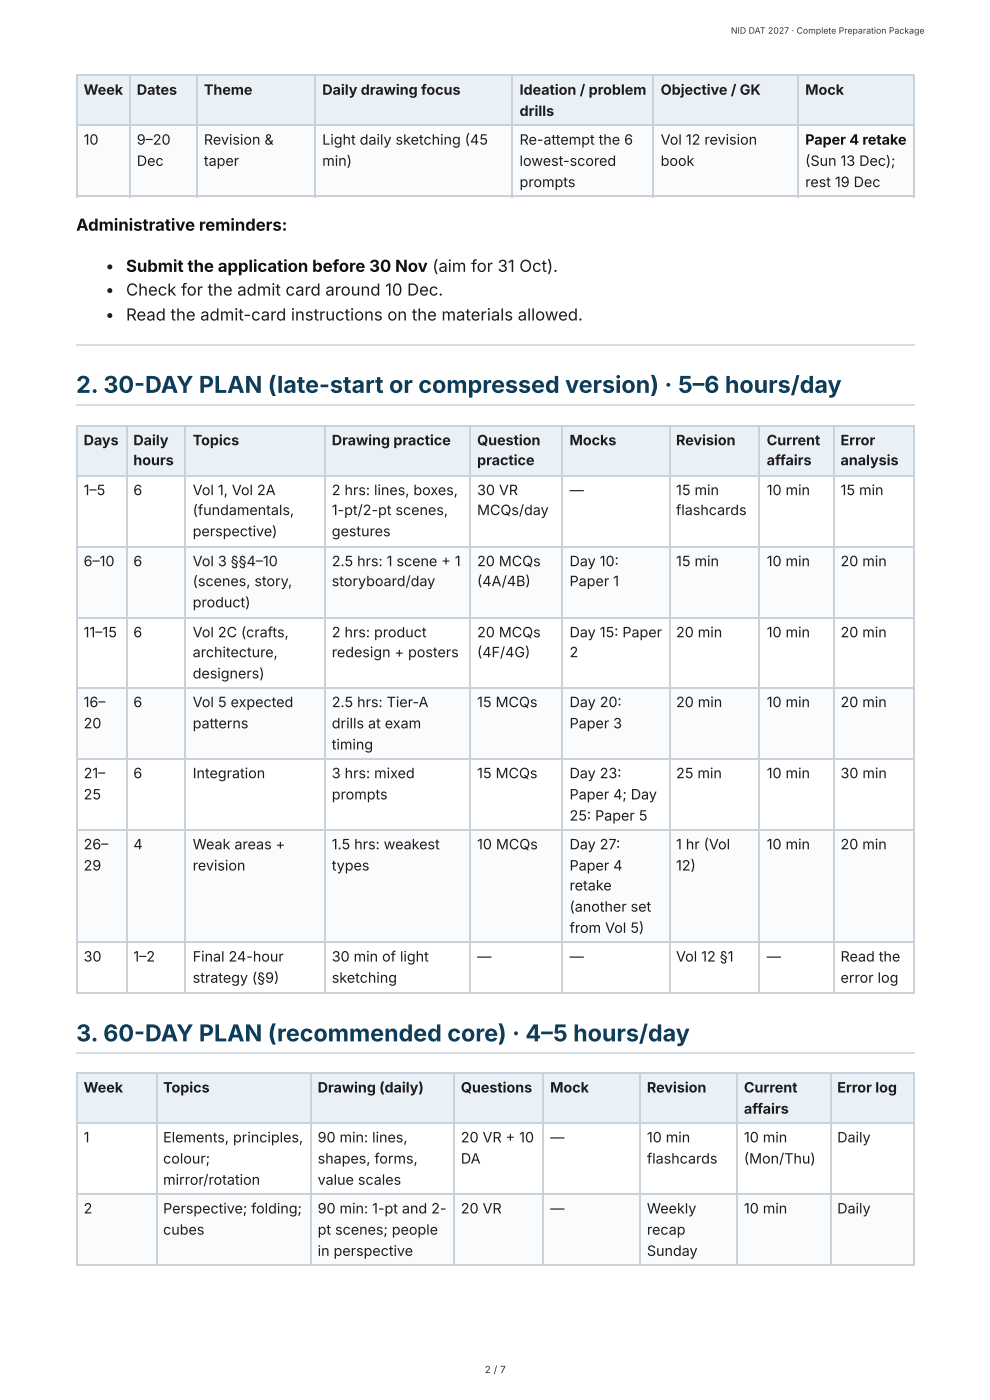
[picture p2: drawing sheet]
<svg xmlns="http://www.w3.org/2000/svg" width="210mm" height="297mm" viewBox="0 0 210 297" stroke-linecap="round" stroke-linejoin="round" font-family="sans-serif">
<defs><g id="words">
<g font-size="4.9" fill="#0b3d5c">
<text x="16.1" y="83.3">2. 30-DAY PLAN (late-start or compressed version) · 5–6 hours/day</text>
<text x="16.1" y="220.9">3. 60-DAY PLAN (recommended core) · 4–5 hours/day</text>
</g>
<g font-size="3.5" fill="#111">
<text x="16.1" y="48.9">Administrative reminders:</text>
<text x="26.7" y="57.7">Submit the application before 30 Nov (aim for 31 Oct).</text>
</g>
<g font-size="3.5" fill="#1d1d1f">
<text x="26.7" y="62.7">Check for the admit card around 10 Dec.</text>
<text x="26.7" y="68">Read the admit-card instructions on the materials allowed.</text>
</g>
<g font-size="3" fill="#1d1d1f">
<text x="17.7" y="20.1">Week</text>
<text x="29" y="20.1">Dates</text>
<text x="43.2" y="20.1">Theme</text>
<text x="68.3" y="20.1">Daily drawing focus</text>
<text x="110.2" y="20.1">Ideation / problem</text>
<text x="140.1" y="20.1">Objective / GK</text>
<text x="170.7" y="20.1">Mock</text>
<text x="110.2" y="24.6">drills</text>
<text x="17.7" y="30.7">10</text>
<text x="29" y="30.7">9–20</text>
<text x="29" y="35.2">Dec</text>
<text x="43.2" y="30.7">Revision &amp;</text>
<text x="43.2" y="35.2">taper</text>
<text x="68.3" y="30.7">Light daily sketching (45</text>
<text x="68.3" y="35.2">min)</text>
<text x="110.2" y="30.7">Re-attempt the 6</text>
<text x="110.2" y="35.2">lowest-scored</text>
<text x="140.1" y="30.7">Vol 12 revision</text>
<text x="140.1" y="35.2">book</text>
<text x="170.7" y="35.2">(Sun 13 Dec);</text>
<text x="110.2" y="39.7">prompts</text>
<text x="170.7" y="39.7">rest 19 Dec</text>
<text x="17.7" y="94.5">Days</text>
<text x="28.3" y="94.5">Daily</text>
<text x="40.9" y="94.5">Topics</text>
<text x="70.3" y="94.5">Drawing practice</text>
<text x="101.1" y="94.5">Question</text>
<text x="120.7" y="94.5">Mocks</text>
<text x="143.3" y="94.5">Revision</text>
<text x="162.5" y="94.5">Current</text>
<text x="178.2" y="94.5">Error</text>
<text x="28.3" y="98.7">hours</text>
<text x="101.1" y="98.7">practice</text>
<text x="162.5" y="98.7">affairs</text>
<text x="178.2" y="98.7">analysis</text>
<text x="17.7" y="105">1–5</text>
<text x="28.3" y="105">6</text>
<text x="40.9" y="105">Vol 1, Vol 2A</text>
<text x="70.3" y="105">2 hrs: lines, boxes,</text>
<text x="101.1" y="105">30 VR</text>
<text x="120.7" y="105">—</text>
<text x="143.3" y="105">15 min</text>
<text x="162.5" y="105">10 min</text>
<text x="178.2" y="105">15 min</text>
<text x="40.9" y="109.3">(fundamentals,</text>
<text x="40.9" y="113.8">perspective)</text>
<text x="70.3" y="109.3">1-pt/2-pt scenes,</text>
<text x="70.3" y="113.8">gestures</text>
<text x="101.1" y="109.3">MCQs/day</text>
<text x="143.3" y="109.3">flashcards</text>
<text x="17.7" y="120.1">6–10</text>
<text x="28.3" y="120.1">6</text>
<text x="40.9" y="120.1">Vol 3 §§4–10</text>
<text x="40.9" y="124.4">(scenes, story,</text>
<text x="70.3" y="120.1">2.5 hrs: 1 scene + 1</text>
<text x="70.3" y="124.4">storyboard/day</text>
<text x="101.1" y="120.1">20 MCQs</text>
<text x="101.1" y="124.4">(4A/4B)</text>
<text x="120.7" y="120.1">Day 10:</text>
<text x="120.7" y="124.4">Paper 1</text>
<text x="143.3" y="120.1">15 min</text>
<text x="162.5" y="120.1">10 min</text>
<text x="178.2" y="120.1">20 min</text>
<text x="40.9" y="128.9">product)</text>
<text x="17.7" y="135.2">11–15</text>
<text x="28.3" y="135.2">6</text>
<text x="40.9" y="135.2">Vol 2C (crafts,</text>
<text x="70.3" y="135.2">2 hrs: product</text>
<text x="101.1" y="135.2">20 MCQs</text>
<text x="120.7" y="135.2">Day 15: Paper</text>
<text x="143.3" y="135.2">20 min</text>
<text x="162.5" y="135.2">10 min</text>
<text x="178.2" y="135.2">20 min</text>
<text x="40.9" y="139.4">architecture,</text>
<text x="40.9" y="143.9">designers)</text>
<text x="70.3" y="139.4">redesign + posters</text>
<text x="101.1" y="139.4">(4F/4G)</text>
<text x="120.7" y="139.4">2</text>
<text x="17.7" y="150">16–</text>
<text x="17.7" y="154.5">20</text>
<text x="28.3" y="150">6</text>
<text x="40.9" y="150">Vol 5 expected</text>
<text x="40.9" y="154.5">patterns</text>
<text x="70.3" y="150">2.5 hrs: Tier-A</text>
<text x="70.3" y="154.5">drills at exam</text>
<text x="101.1" y="150">15 MCQs</text>
<text x="120.7" y="150">Day 20:</text>
<text x="120.7" y="154.5">Paper 3</text>
<text x="143.3" y="150">20 min</text>
<text x="162.5" y="150">10 min</text>
<text x="178.2" y="150">20 min</text>
<text x="70.3" y="159">timing</text>
<text x="17.7" y="165.1">21–</text>
<text x="28.3" y="165.1">6</text>
<text x="40.9" y="165.1">Integration</text>
<text x="70.3" y="165.1">3 hrs: mixed</text>
<text x="101.1" y="165.1">15 MCQs</text>
<text x="120.7" y="165.1">Day 23:</text>
<text x="143.3" y="165.1">25 min</text>
<text x="162.5" y="165.1">10 min</text>
<text x="178.2" y="165.1">30 min</text>
<text x="17.7" y="169.6">25</text>
<text x="70.3" y="169.6">prompts</text>
<text x="120.7" y="169.6">Paper 4; Day</text>
<text x="120.7" y="174.1">25: Paper 5</text>
<text x="17.7" y="180.2">26–</text>
<text x="17.7" y="184.7">29</text>
<text x="28.3" y="180.2">4</text>
<text x="40.9" y="180.2">Weak areas +</text>
<text x="40.9" y="184.7">revision</text>
<text x="70.3" y="180.2">1.5 hrs: weakest</text>
<text x="70.3" y="184.7">types</text>
<text x="101.1" y="180.2">10 MCQs</text>
<text x="120.7" y="180.2">Day 27:</text>
<text x="120.7" y="184.7">Paper 4</text>
<text x="143.3" y="180.2">1 hr (Vol</text>
<text x="143.3" y="184.7">12)</text>
<text x="162.5" y="180.2">10 min</text>
<text x="178.2" y="180.2">20 min</text>
<text x="120.7" y="188.9">retake</text>
<text x="120.7" y="193.4">(another set</text>
<text x="120.7" y="197.9">from Vol 5)</text>
<text x="17.7" y="204">30</text>
<text x="28.3" y="204">1–2</text>
<text x="40.9" y="204">Final 24-hour</text>
<text x="70.3" y="204">30 min of light</text>
<text x="101.1" y="204">—</text>
<text x="120.7" y="204">—</text>
<text x="143.3" y="204">Vol 12 §1</text>
<text x="162.5" y="204">—</text>
<text x="178.2" y="204">Read the</text>
<text x="40.9" y="208.5">strategy (§9)</text>
<text x="70.3" y="208.5">sketching</text>
<text x="178.2" y="208.5">error log</text>
<text x="17.7" y="231.8">Week</text>
<text x="34.6" y="231.8">Topics</text>
<text x="67.3" y="231.8">Drawing (daily)</text>
<text x="97.7" y="231.8">Questions</text>
<text x="116.6" y="231.8">Mock</text>
<text x="137.1" y="231.8">Revision</text>
<text x="157.7" y="231.8">Current</text>
<text x="177.5" y="231.8">Error log</text>
<text x="157.7" y="236.3">affairs</text>
<text x="17.7" y="242.4">1</text>
<text x="34.6" y="242.4">Elements, principles,</text>
<text x="67.3" y="242.4">90 min: lines,</text>
<text x="97.7" y="242.4">20 VR + 10</text>
<text x="116.6" y="242.4">—</text>
<text x="137.1" y="242.4">10 min</text>
<text x="157.7" y="242.4">10 min</text>
<text x="177.5" y="242.4">Daily</text>
<text x="34.6" y="246.9">colour;</text>
<text x="34.6" y="251.4">mirror/rotation</text>
<text x="67.3" y="246.9">shapes, forms,</text>
<text x="67.3" y="251.4">value scales</text>
<text x="97.7" y="246.9">DA</text>
<text x="137.1" y="246.9">flashcards</text>
<text x="157.7" y="246.9">(Mon/Thu)</text>
<text x="17.7" y="257.4">2</text>
<text x="34.6" y="257.4">Perspective; folding;</text>
<text x="67.3" y="257.4">90 min: 1-pt and 2-</text>
<text x="97.7" y="257.4">20 VR</text>
<text x="116.6" y="257.4">—</text>
<text x="137.1" y="257.4">Weekly</text>
<text x="157.7" y="257.4">10 min</text>
<text x="177.5" y="257.4">Daily</text>
<text x="34.6" y="261.9">cubes</text>
<text x="67.3" y="261.9">pt scenes; people</text>
<text x="137.1" y="261.9">recap</text>
<text x="67.3" y="266.4">in perspective</text>
<text x="137.1" y="266.4">Sunday</text>
</g>
<text font-size="3" fill="#111" x="170.7" y="30.7">Paper 4 retake</text>
<text font-size="2.1" fill="#343434" x="102.8" y="291.3">2 / 7</text>
<text font-size="1.9" fill="#343434" x="155" y="7.1">NID DAT 2027 · Complete Preparation Package</text>
</g></defs>
<g fill="#eaf1f6">
<path d="M16.4 16.1h11.1v10.6h-11.1z"/>
<path d="M27.5 16.1h14.3v10.6h-14.3z"/>
<path d="M41.8 16.1h25.1v10.6h-25.1z"/>
<path d="M66.9 16.1h41.8v10.6h-41.8z"/>
<path d="M108.7 16.1h29.9v10.6h-29.9z"/>
<path d="M138.6 16.1h30.7v10.6h-30.7z"/>
<path d="M169.3 16.1h24.6v10.6h-24.6z"/>
</g>
<g fill="#fafbfc">
<path d="M16.4 26.7h11.1v15.1h-11.1z"/>
<path d="M27.5 26.7h14.3v15.1h-14.3z"/>
<path d="M41.8 26.7h25.1v15.1h-25.1z"/>
<path d="M66.9 26.7h41.8v15.1h-41.8z"/>
<path d="M108.7 26.7h29.9v15.1h-29.9z"/>
<path d="M138.6 26.7h30.7v15.1h-30.7z"/>
<path d="M169.3 26.7h24.6v15.1h-24.6z"/>
</g>
<path d="M16.1 16h177.8M16.3 15.9v25.9M27.6 15.9v25.9M41.7 15.9v25.9M66.8 15.9v25.9M108.6 15.9v25.9M138.5 15.9v25.9M169.2 15.9v25.9M193.8 15.9v25.9M16.1 26.6h177.8M16.1 41.7h177.8" fill="none" stroke="#c9d2da" stroke-width=".26"/>
<path d="M16.1 73.2h177.8M16.1 85.9h177.8" fill="none" stroke="#d6dde3" stroke-width=".26"/>
<g fill="#eaf1f6">
<path d="M16.4 90.2h10.3v10.6h-10.3z"/>
<path d="M26.7 90.2h12.7v10.6h-12.7z"/>
<path d="M39.4 90.2h29.4v10.6h-29.4z"/>
<path d="M68.8 90.2h30.9v10.6h-30.9z"/>
<path d="M99.7 90.2h19.6v10.6h-19.6z"/>
<path d="M119.3 90.2h22.5v10.6h-22.5z"/>
<path d="M141.8 90.2h19.3v10.6h-19.3z"/>
<path d="M161.1 90.2h15.6v10.6h-15.6z"/>
<path d="M176.7 90.2h17.2v10.6h-17.2z"/>
</g>
<g fill="#fafbfc">
<path d="M16.4 115.9h10.3v15.1h-10.3z"/>
<path d="M26.7 115.9h12.7v15.1h-12.7z"/>
<path d="M39.4 115.9h29.4v15.1h-29.4z"/>
<path d="M68.8 115.9h30.9v15.1h-30.9z"/>
<path d="M99.7 115.9h19.6v15.1h-19.6z"/>
<path d="M119.3 115.9h22.5v15.1h-22.5z"/>
<path d="M141.8 115.9h19.3v15.1h-19.3z"/>
<path d="M161.1 115.9h15.6v15.1h-15.6z"/>
<path d="M176.7 115.9h17.2v15.1h-17.2z"/>
<path d="M16.4 146.1h10.3v15h-10.3z"/>
<path d="M26.7 146.1h12.7v15h-12.7z"/>
<path d="M39.4 146.1h29.4v15h-29.4z"/>
<path d="M68.8 146.1h30.9v15h-30.9z"/>
<path d="M99.7 146.1h19.6v15h-19.6z"/>
<path d="M119.3 146.1h22.5v15h-22.5z"/>
<path d="M141.8 146.1h19.3v15h-19.3z"/>
<path d="M161.1 146.1h15.6v15h-15.6z"/>
<path d="M176.7 146.1h17.2v15h-17.2z"/>
<path d="M16.4 176.2h10.3v23.8h-10.3z"/>
<path d="M26.7 176.2h12.7v23.8h-12.7z"/>
<path d="M39.4 176.2h29.4v23.8h-29.4z"/>
<path d="M68.8 176.2h30.9v23.8h-30.9z"/>
<path d="M99.7 176.2h19.6v23.8h-19.6z"/>
<path d="M119.3 176.2h22.5v23.8h-22.5z"/>
<path d="M141.8 176.2h19.3v23.8h-19.3z"/>
<path d="M161.1 176.2h15.6v23.8h-15.6z"/>
<path d="M176.7 176.2h17.2v23.8h-17.2z"/>
</g>
<g fill="none" stroke="#c9d2da" stroke-width=".26">
<path d="M16.1 90.4h177.8M16.3 90.2v120.7M26.9 90.2v120.7M39.3 90.2v120.7M68.9 90.2v120.7M99.6 90.2v120.7M119.2 90.2v120.7M141.9 90.2v120.7M161 90.2v120.7M176.9 90.2v120.7M193.8 90.2v120.7M16.1 100.9h177.8"/>
<path d="M16.1 116h177.8M16.1 131.1h177.8M16.1 145.9h177.8M16.1 161h177.8M16.1 176.1h177.8M16.1 199.9h177.8M16.1 210.7h177.8"/>
</g>
<path d="M16.1 223.4h177.8" fill="none" stroke="#d6dde3" stroke-width=".26"/>
<g fill="#eaf1f6">
<path d="M16.4 227.8h16.7v10.6h-16.7z"/>
<path d="M33.1 227.8h32.8v10.6h-32.8z"/>
<path d="M65.9 227.8h30.4v10.6h-30.4z"/>
<path d="M96.3 227.8h18.8v10.6h-18.8z"/>
<path d="M115.1 227.8h20.6v10.6h-20.6z"/>
<path d="M135.7 227.8h20.7v10.6h-20.7z"/>
<path d="M156.4 227.8h19.5v10.6h-19.5z"/>
<path d="M175.9 227.8h18v10.6h-18z"/>
</g>
<g fill="#fafbfc">
<path d="M16.4 253.5h16.7v15.1h-16.7z"/>
<path d="M33.1 253.5h32.8v15.1h-32.8z"/>
<path d="M65.9 253.5h30.4v15.1h-30.4z"/>
<path d="M96.3 253.5h18.8v15.1h-18.8z"/>
<path d="M115.1 253.5h20.6v15.1h-20.6z"/>
<path d="M135.7 253.5h20.7v15.1h-20.7z"/>
<path d="M156.4 253.5h19.5v15.1h-19.5z"/>
<path d="M175.9 253.5h18v15.1h-18z"/>
</g>
<g fill="none" stroke="#c9d2da" stroke-width=".26">
<path d="M16.1 227.7h177.8M16.1 238.3h177.8M16.3 227.5v41.1M33.2 227.5v41.1M66 227.5v41.1M96.2 227.5v41.1M115.2 227.5v41.1M135.6 227.5v41.1M156.2 227.5v41.1M176.1 227.5v41.1M193.8 227.5v41.1M16.1 253.3h177.8"/>
<path d="M16.1 268.4h177.8"/>
</g>
<g fill="#1d1d1f">
<circle cx="23.3" cy="56.6" r=".53"/>
<circle cx="23.3" cy="61.6" r=".53"/>
<circle cx="23.3" cy="66.9" r=".53"/>
</g>
<use href="#words"/>
</svg>
